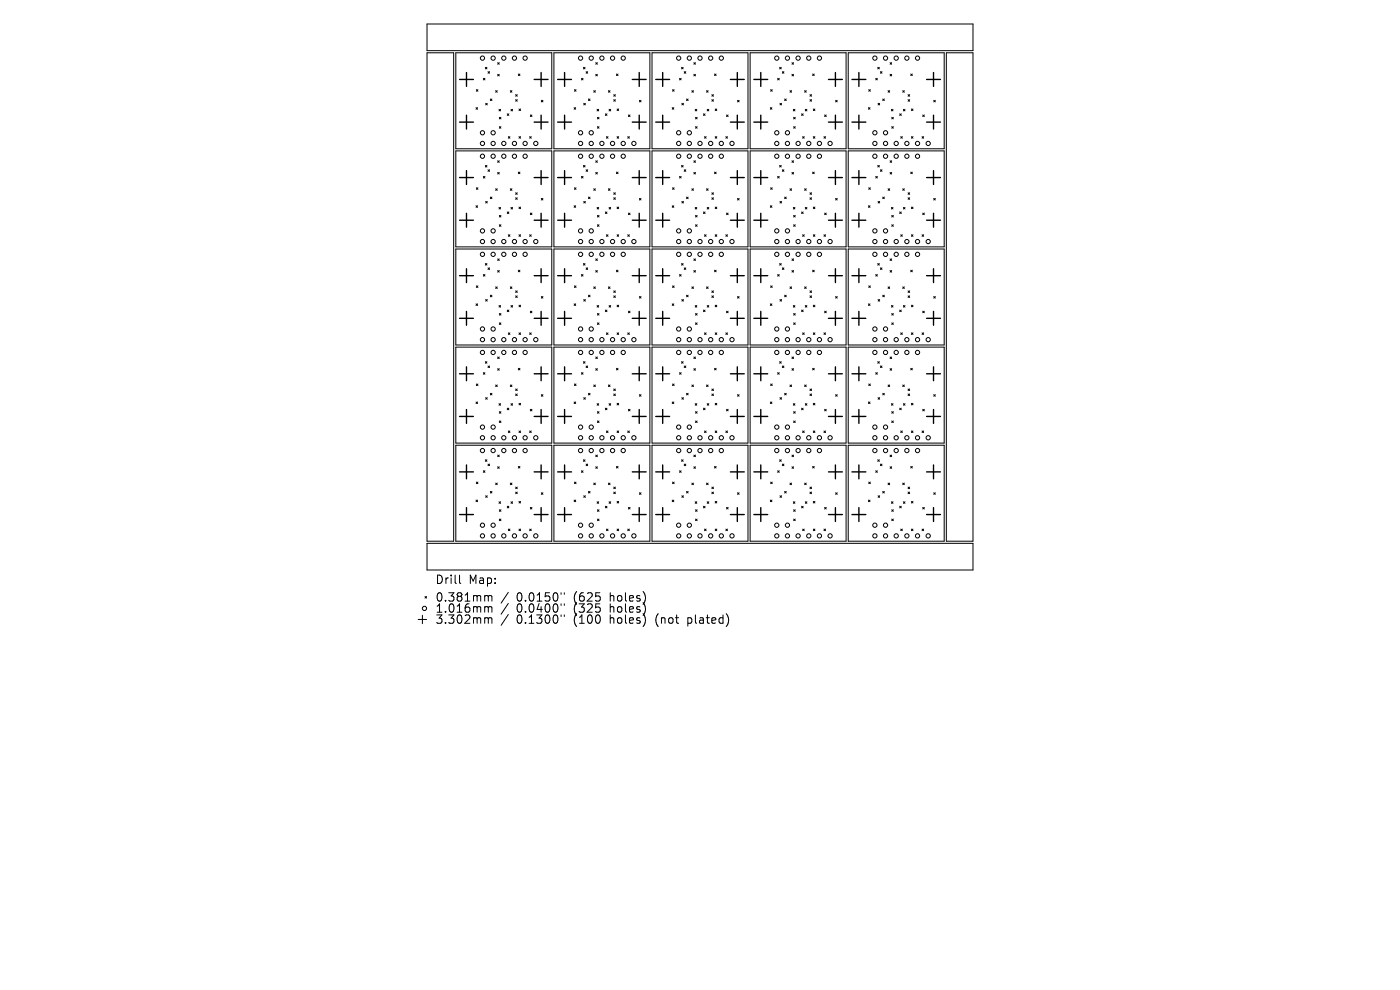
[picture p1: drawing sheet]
<svg xmlns="http://www.w3.org/2000/svg" width="297mm" height="210mm" viewBox="0 0 297 210" stroke-linecap="round" stroke-linejoin="round" font-family="sans-serif">
<defs><g id="words">
<g font-size="2.5">
<text x="92.3" y="124.1">Drill</text>
<text x="99.4" y="124.1">Map:</text>
<text x="92.3" y="127.9">0.381mm</text>
<text x="92.3" y="130.2">1.016mm</text>
<text x="109.6" y="127.9">0.0150&quot;</text>
<text x="109.6" y="130.2">0.0400&quot;</text>
<text x="121.8" y="127.9">(625</text>
<text x="121.8" y="130.2">(325</text>
<text x="129.6" y="127.9">holes)</text>
<text x="129.6" y="130.2">holes)</text>
<text x="92.3" y="132.6">3.302mm</text>
<text x="109.6" y="132.6">0.1300&quot;</text>
<text x="121.8" y="132.6">(100</text>
<text x="129.6" y="132.6">holes)</text>
<text x="139.5" y="132.6">(not</text>
<text x="146.4" y="132.6">plated)</text>
</g>
</g></defs>
<g fill="none" stroke="#000" stroke-width=".21">
<path d="M90.6 5.1h115.8v5.6h-115.8zM90.6 11.2h5.6v103.6h-5.6zM96.7 11.2h20.4v20.4h-20.4zM101.1 19l.3 .4M101.4 19l-.3 .4M102.5 16.6l.4 .4M102.9 16.6l-.4 .4M103 14.3l.3 .3M103.3 14.3l-.3 .3M103.5 15.2l.4 .3M103.9 15.2l-.4 .3M105.2 19.2l.3 .4"/>
<path d="M105.5 19.2l-.3 .4M105.6 13.3l.3 .3M105.6 15.8l.3 .3M105.9 13.3l-.3 .3M105.9 15.8l-.3 .3M108.3 19.2l.3 .4M108.6 19.2l-.3 .4M110 15.7l.3 .3M110.3 15.7l-.3 .3M117.5 11.2h20.4v20.4h-20.4zM121.9 19l.3 .4M122.2 19l-.3 .4"/>
<path d="M123.3 16.6l.4 .4M123.7 16.6l-.4 .4M123.8 14.3l.3 .3M124.1 14.3l-.3 .3M124.3 15.2l.4 .3M124.7 15.2l-.4 .3M126 19.2l.3 .4M126.3 19.2l-.3 .4M126.4 13.3l.3 .3M126.4 15.8l.3 .3M126.7 13.3l-.3 .3M126.7 15.8l-.3 .3"/>
<path d="M129.1 19.2l.3 .4M129.4 19.2l-.3 .4M130.8 15.7l.3 .3M131.1 15.7l-.3 .3M138.3 11.2h20.4v20.4h-20.4zM142.7 19l.3 .4M143 19l-.3 .4M144.2 16.6l.3 .4M144.5 16.6l-.3 .4M144.6 14.3l.3 .3M144.9 14.3l-.3 .3M145.2 15.2l.3 .3"/>
<path d="M145.5 15.2l-.3 .3M146.8 19.2l.3 .4M147.1 19.2l-.3 .4M147.2 13.3l.3 .3M147.2 15.8l.3 .3M147.5 13.3l-.3 .3M147.5 15.8l-.3 .3M149.9 19.2l.3 .4M150.2 19.2l-.3 .4M151.6 15.7l.3 .3M151.9 15.7l-.3 .3M159.1 11.2h20.4v20.4h-20.4z"/>
<path d="M163.5 19l.3 .4M163.8 19l-.3 .4M165 16.6l.3 .4M165.3 16.6l-.3 .4M165.4 14.3l.3 .3M165.7 14.3l-.3 .3M166 15.2l.3 .3M166.3 15.2l-.3 .3M167.6 19.2l.3 .4M167.9 19.2l-.3 .4M168 13.3l.4 .3M168 15.8l.4 .3"/>
<path d="M168.4 13.3l-.4 .3M168.4 15.8l-.4 .3M170.7 19.2l.3 .4M171 19.2l-.3 .4M172.4 15.7l.3 .3M172.7 15.7l-.3 .3M179.9 11.2h20.4v20.4h-20.4zM184.3 19l.3 .4M184.6 19l-.3 .4M185.8 16.6l.3 .4M186.1 16.6l-.3 .4M186.2 14.3l.3 .3"/>
<path d="M186.5 14.3l-.3 .3M186.8 15.2l.3 .3M187.1 15.2l-.3 .3M188.4 19.2l.3 .4M188.7 19.2l-.3 .4M188.8 13.3l.4 .3M188.8 15.8l.4 .3M189.2 13.3l-.4 .3M189.2 15.8l-.4 .3M191.5 19.2l.4 .4M191.9 19.2l-.4 .4M193.2 15.7l.3 .3"/>
<path d="M193.5 15.7l-.3 .3M200.8 11.2h5.6v103.6h-5.6zM96.7 32h20.4v20.4h-20.4zM101 22.8l.3 .4M101.1 39.8l.3 .4M101.3 22.8l-.3 .4M101.4 39.8l-.3 .4M102.5 37.4l.4 .4M102.9 37.4l-.4 .4M103 35.1l.3 .3M103 21.9l.4 .4M103.3 35.1l-.3 .3"/>
<path d="M103.4 21.9l-.4 .4M103.5 36l.4 .4M103.9 36l-.4 .4M104 21l.4 .3M104.4 21l-.4 .3M105.6 34.1l.3 .3M105.6 36.6l.3 .3M105.9 23.2l.3 .3M105.9 34.1l-.3 .3M105.9 36.6l-.3 .3M105.9 24.9l.4 .3M105.9 26.9l.4 .3"/>
<path d="M106.2 23.2l-.3 .3M106.3 24.9l-.4 .3M106.3 26.9l-.4 .3M107.6 24.1l.4 .4M107.8 29l.4 .3M108 24.1l-.4 .4M108.2 29l-.4 .3M108.4 23.2l.3 .3M108.7 23.2l-.3 .3M109.4 20.1l.3 .3M109.4 21.1l.3 .4M109.7 20.1l-.3 .3"/>
<path d="M109.7 21.1l-.3 .4M110 36.5l.3 .3M110.1 29l.3 .3M110.1 23.1l.3 .4M110.3 36.5l-.3 .3M110.4 23.1l-.3 .4M110.4 29l-.3 .3M112.4 29l.3 .3M112.5 24.4l.3 .3M112.7 29l-.3 .3M112.8 24.4l-.3 .3M114.8 21.3l.4 .3"/>
<path d="M115.2 21.3l-.4 .3M117.5 32h20.4v20.4h-20.4zM121.8 22.8l.3 .4M121.9 39.8l.3 .4M122.1 22.8l-.3 .4M122.2 39.8l-.3 .4M123.3 37.4l.4 .4M123.7 37.4l-.4 .4M123.8 35.1l.3 .3M123.8 21.9l.4 .4M124.1 35.1l-.3 .3M124.2 21.9l-.4 .4"/>
<path d="M124.3 36l.4 .4M124.7 36l-.4 .4M124.8 21l.4 .3M125.2 21l-.4 .3M126.4 34.1l.3 .3M126.4 36.6l.3 .3M126.7 23.2l.3 .3M126.7 34.1l-.3 .3M126.7 36.6l-.3 .3M126.7 24.9l.4 .3M126.7 26.9l.4 .3M127 23.2l-.3 .3"/>
<path d="M127.1 24.9l-.4 .3M127.1 26.9l-.4 .3M128.4 24.1l.4 .4M128.7 29l.3 .3M128.8 24.1l-.4 .4M129 29l-.3 .3M129.2 23.2l.4 .3M129.6 23.2l-.4 .3M130.2 20.1l.3 .3M130.2 21.1l.3 .4M130.5 20.1l-.3 .3M130.5 21.1l-.3 .4"/>
<path d="M130.8 36.5l.3 .3M130.9 29l.4 .3M130.9 23.1l.4 .4M131.1 36.5l-.3 .3M131.3 23.1l-.4 .4M131.3 29l-.4 .3M133.2 29l.3 .3M133.3 24.4l.4 .3M133.5 29l-.3 .3M133.7 24.4l-.4 .3M135.6 21.3l.4 .3M136 21.3l-.4 .3"/>
<path d="M138.3 32h20.4v20.4h-20.4zM142.6 22.8l.3 .4M142.7 39.8l.3 .4M142.9 22.8l-.3 .4M143 39.8l-.3 .4M144.2 37.4l.3 .4M144.5 37.4l-.3 .4M144.6 35.1l.3 .3M144.7 21.9l.3 .4M144.9 35.1l-.3 .3M145 21.9l-.3 .4M145.2 36l.3 .4"/>
<path d="M145.5 36l-.3 .4M145.6 21l.4 .3M146 21l-.4 .3M147.2 34.1l.3 .3M147.2 36.6l.3 .3M147.5 23.2l.3 .3M147.5 34.1l-.3 .3M147.5 36.6l-.3 .3M147.6 24.9l.3 .3M147.6 26.9l.3 .3M147.8 23.2l-.3 .3M147.9 24.9l-.3 .3"/>
<path d="M147.9 26.9l-.3 .3M149.2 24.1l.4 .4M149.5 29l.3 .3M149.6 24.1l-.4 .4M149.8 29l-.3 .3M150 23.2l.4 .3M150.4 23.2l-.4 .3M151 20.1l.4 .3M151 21.1l.4 .4M151.4 20.1l-.4 .3M151.4 21.1l-.4 .4M151.6 36.5l.3 .3"/>
<path d="M151.7 29l.4 .3M151.7 23.1l.4 .4M151.9 36.5l-.3 .3M152.1 23.1l-.4 .4M152.1 29l-.4 .3M154 29l.3 .3M154.1 24.4l.4 .3M154.3 29l-.3 .3M154.5 24.4l-.4 .3M156.5 21.3l.3 .3M156.8 21.3l-.3 .3M159.1 32h20.4v20.4h-20.4z"/>
<path d="M163.4 22.8l.4 .4M163.5 39.8l.3 .4M163.8 22.8l-.4 .4M163.8 39.8l-.3 .4M165 37.4l.3 .4M165.3 37.4l-.3 .4M165.4 35.1l.3 .3M165.5 21.9l.3 .4M165.7 35.1l-.3 .3M165.8 21.9l-.3 .4M166 36l.3 .4M166.3 36l-.3 .4"/>
<path d="M166.5 21l.3 .3M166.8 21l-.3 .3M168 34.1l.4 .3M168 36.6l.4 .3M168.3 23.2l.3 .3M168.4 34.1l-.4 .3M168.4 36.6l-.4 .3M168.4 24.9l.3 .3M168.4 26.9l.3 .3M168.6 23.2l-.3 .3M168.7 24.9l-.3 .3M168.7 26.9l-.3 .3"/>
<path d="M170 24.1l.4 .4M170.3 29l.3 .3M170.4 24.1l-.4 .4M170.6 29l-.3 .3M170.8 23.2l.4 .3M171.2 23.2l-.4 .3M171.8 20.1l.4 .3M171.8 21.1l.4 .4M172.2 21.1l-.4 .4M172.2 20.1l-.4 .3M172.4 36.5l.3 .3M172.5 29l.4 .3"/>
<path d="M172.5 23.1l.4 .4M172.7 36.5l-.3 .3M172.9 23.1l-.4 .4M172.9 29l-.4 .3M174.8 29l.3 .3M174.9 24.4l.4 .3M175.1 29l-.3 .3M175.3 24.4l-.4 .3M177.3 21.3l.3 .3M177.6 21.3l-.3 .3M179.9 32h20.4v20.4h-20.4zM184.2 22.8l.4 .4"/>
<path d="M184.3 39.8l.3 .4M184.6 22.8l-.4 .4M184.6 39.8l-.3 .4M185.8 37.4l.3 .4M186.1 37.4l-.3 .4M186.2 35.1l.3 .3M186.3 21.9l.3 .4M186.5 35.1l-.3 .3M186.6 21.9l-.3 .4M186.8 36l.3 .4M187.1 36l-.3 .4M187.3 21l.3 .3"/>
<path d="M187.6 21l-.3 .3M188.8 34.1l.4 .3M188.8 36.6l.4 .3M189.1 23.2l.3 .3M189.2 34.1l-.4 .3M189.2 36.6l-.4 .3M189.2 24.9l.3 .3M189.2 26.9l.3 .3M189.4 23.2l-.3 .3M189.5 24.9l-.3 .3M189.5 26.9l-.3 .3M190.9 24.1l.3 .4"/>
<path d="M191.1 29l.3 .3M191.2 24.1l-.3 .4M191.4 29l-.3 .3M191.7 23.2l.3 .3M192 23.2l-.3 .3M192.6 20.1l.4 .3M192.6 21.1l.4 .4M193 20.1l-.4 .3M193 21.1l-.4 .4M193.2 36.5l.3 .3M193.3 23.1l.4 .4M193.3 29l.4 .3"/>
<path d="M193.5 36.5l-.3 .3M193.7 23.1l-.4 .4M193.7 29l-.4 .3M195.6 29l.4 .3M195.8 24.4l.3 .3M196 29l-.4 .3M196.1 24.4l-.3 .3M198.1 21.3l.3 .3M198.4 21.3l-.3 .3M96.7 52.8h20.4v20.4h-20.4zM101 43.6l.3 .4M101.3 43.6l-.3 .4"/>
<path d="M102.5 58.2l.4 .4M102.9 58.2l-.4 .4M103 55.9l.3 .3M103 42.7l.4 .4M103.3 55.9l-.3 .3M103.4 42.7l-.4 .4M103.5 56.8l.4 .4M103.9 56.8l-.4 .4M104 41.8l.4 .3M104.4 41.8l-.4 .3M105.2 40l.3 .4M105.5 40l-.3 .4"/>
<path d="M105.6 54.9l.3 .4M105.6 57.4l.3 .3M105.9 44l.3 .3M105.9 54.9l-.3 .4M105.9 57.4l-.3 .3M105.9 45.7l.4 .3M105.9 47.7l.4 .3M106.2 44l-.3 .3M106.3 45.7l-.4 .3M106.3 47.7l-.4 .3M107.6 45l.4 .3M107.8 49.8l.4 .3"/>
<path d="M108 45l-.4 .3M108.2 49.8l-.4 .3M108.3 40l.3 .4M108.4 44l.3 .3M108.6 40l-.3 .4M108.7 44l-.3 .3M109.4 40.9l.3 .3M109.4 41.9l.3 .4M109.7 40.9l-.3 .3M109.7 41.9l-.3 .4M110 57.3l.3 .4M110.1 49.8l.3 .3"/>
<path d="M110.1 43.9l.3 .4M110.3 57.3l-.3 .4M110.4 43.9l-.3 .4M110.4 49.8l-.3 .3M112.4 49.8l.3 .3M112.5 45.2l.3 .3M112.7 49.8l-.3 .3M112.8 45.2l-.3 .3M114.8 42.1l.4 .3M115.2 42.1l-.4 .3M117.5 52.8h20.4v20.4h-20.4zM121.8 43.6l.3 .4"/>
<path d="M122.1 43.6l-.3 .4M123.3 58.2l.4 .4M123.7 58.2l-.4 .4M123.8 55.9l.3 .3M123.8 42.7l.4 .4M124.1 55.9l-.3 .3M124.2 42.7l-.4 .4M124.3 56.8l.4 .4M124.7 56.8l-.4 .4M124.8 41.8l.4 .3M125.2 41.8l-.4 .3M126 40l.3 .4"/>
<path d="M126.3 40l-.3 .4M126.4 54.9l.3 .4M126.4 57.4l.3 .3M126.7 44l.3 .3M126.7 54.9l-.3 .4M126.7 57.4l-.3 .3M126.7 45.7l.4 .3M126.7 47.7l.4 .3M127 44l-.3 .3M127.1 45.7l-.4 .3M127.1 47.7l-.4 .3M128.4 45l.4 .3"/>
<path d="M128.7 49.8l.3 .3M128.8 45l-.4 .3M129 49.8l-.3 .3M129.1 40l.3 .4M129.2 44l.4 .3M129.4 40l-.3 .4M129.6 44l-.4 .3M130.2 40.9l.3 .3M130.2 41.9l.3 .4M130.5 40.9l-.3 .3M130.5 41.9l-.3 .4M130.8 57.3l.3 .4"/>
<path d="M130.9 49.8l.4 .3M130.9 43.9l.4 .4M131.1 57.3l-.3 .4M131.3 43.9l-.4 .4M131.3 49.8l-.4 .3M133.2 49.8l.3 .3M133.3 45.2l.4 .3M133.5 49.8l-.3 .3M133.7 45.2l-.4 .3M135.6 42.1l.4 .3M136 42.1l-.4 .3M138.3 52.8h20.4v20.4h-20.4z"/>
<path d="M142.6 43.6l.3 .4M142.9 43.6l-.3 .4M144.2 58.2l.3 .4M144.5 58.2l-.3 .4M144.6 55.9l.3 .3M144.7 42.7l.3 .4M144.9 55.9l-.3 .3M145 42.7l-.3 .4M145.2 56.8l.3 .4M145.5 56.8l-.3 .4M145.6 41.8l.4 .3M146 41.8l-.4 .3"/>
<path d="M146.8 40l.3 .4M147.1 40l-.3 .4M147.2 54.9l.3 .4M147.2 57.4l.3 .3M147.5 44l.3 .3M147.5 54.9l-.3 .4M147.5 57.4l-.3 .3M147.6 45.7l.3 .3M147.6 47.7l.3 .3M147.8 44l-.3 .3M147.9 45.7l-.3 .3M147.9 47.7l-.3 .3"/>
<path d="M149.2 45l.4 .3M149.5 49.8l.3 .3M149.6 45l-.4 .3M149.8 49.8l-.3 .3M149.9 40l.3 .4M150 44l.4 .3M150.2 40l-.3 .4M150.4 44l-.4 .3M151 40.9l.4 .3M151 41.9l.4 .4M151.4 40.9l-.4 .3M151.4 41.9l-.4 .4"/>
<path d="M151.6 57.3l.3 .4M151.7 49.8l.4 .3M151.7 43.9l.4 .4M151.9 57.3l-.3 .4M152.1 43.9l-.4 .4M152.1 49.8l-.4 .3M154 49.8l.3 .3M154.1 45.2l.4 .3M154.3 49.8l-.3 .3M154.5 45.2l-.4 .3M156.5 42.1l.3 .3M156.8 42.1l-.3 .3"/>
<path d="M159.1 52.8h20.4v20.4h-20.4zM163.4 43.6l.4 .4M163.8 43.6l-.4 .4M165 58.2l.3 .4M165.3 58.2l-.3 .4M165.4 55.9l.3 .3M165.5 42.7l.3 .4M165.7 55.9l-.3 .3M165.8 42.7l-.3 .4M166 56.8l.3 .4M166.3 56.8l-.3 .4M166.5 41.8l.3 .3"/>
<path d="M166.8 41.8l-.3 .3M167.6 40l.3 .4M167.9 40l-.3 .4M168 54.9l.4 .4M168 57.4l.4 .3M168.3 44l.3 .3M168.4 54.9l-.4 .4M168.4 57.4l-.4 .3M168.4 45.7l.3 .3M168.4 47.7l.3 .3M168.6 44l-.3 .3M168.7 45.7l-.3 .3"/>
<path d="M168.7 47.7l-.3 .3M170 45l.4 .3M170.3 49.8l.3 .3M170.4 45l-.4 .3M170.6 49.8l-.3 .3M170.7 40l.3 .4M170.8 44l.4 .3M171 40l-.3 .4M171.2 44l-.4 .3M171.8 41.9l.4 .4M171.8 40.9l.4 .3M172.2 40.9l-.4 .3"/>
<path d="M172.2 41.9l-.4 .4M172.4 57.3l.3 .4M172.5 49.8l.4 .3M172.5 43.9l.4 .4M172.7 57.3l-.3 .4M172.9 43.9l-.4 .4M172.9 49.8l-.4 .3M174.8 49.8l.3 .3M174.9 45.2l.4 .3M175.1 49.8l-.3 .3M175.3 45.2l-.4 .3M177.3 42.1l.3 .3"/>
<path d="M177.6 42.1l-.3 .3M179.9 52.8h20.4v20.4h-20.4zM184.2 43.6l.4 .4M184.6 43.6l-.4 .4M185.8 58.2l.3 .4M186.1 58.2l-.3 .4M186.2 55.9l.3 .3M186.3 42.7l.3 .4M186.5 55.9l-.3 .3M186.6 42.7l-.3 .4M186.8 56.8l.3 .4M187.1 56.8l-.3 .4"/>
<path d="M187.3 41.8l.3 .3M187.6 41.8l-.3 .3M188.4 40l.3 .4M188.7 40l-.3 .4M188.8 54.9l.4 .4M188.8 57.4l.4 .3M189.1 44l.3 .3M189.2 54.9l-.4 .4M189.2 57.4l-.4 .3M189.2 45.7l.3 .3M189.2 47.7l.3 .3M189.4 44l-.3 .3"/>
<path d="M189.5 45.7l-.3 .3M189.5 47.7l-.3 .3M190.9 45l.3 .3M191.1 49.8l.3 .3M191.2 45l-.3 .3M191.4 49.8l-.3 .3M191.5 40l.4 .4M191.7 44l.3 .3M191.9 40l-.4 .4M192 44l-.3 .3M192.6 40.9l.4 .3M192.6 41.9l.4 .4"/>
<path d="M193 40.9l-.4 .3M193 41.9l-.4 .4M193.2 57.3l.3 .4M193.3 49.8l.4 .3M193.3 43.9l.4 .4M193.5 57.3l-.3 .4M193.7 43.9l-.4 .4M193.7 49.8l-.4 .3M195.6 49.8l.4 .3M195.8 45.2l.3 .3M196 49.8l-.4 .3M196.1 45.2l-.3 .3"/>
<path d="M198.1 42.1l.3 .3M198.4 42.1l-.3 .3M96.7 73.6h20.4v20.4h-20.4zM101 64.5l.3 .3M101.1 60.6l.3 .4M101.3 64.5l-.3 .3M101.4 60.6l-.3 .4M102.5 79l.4 .4M102.9 79l-.4 .4M103 76.7l.3 .4M103 63.5l.4 .4M103.3 76.7l-.3 .4"/>
<path d="M103.4 63.5l-.4 .4M103.5 77.6l.4 .4M103.9 77.6l-.4 .4M104 62.6l.4 .4M104.4 62.6l-.4 .4M105.2 60.9l.3 .3M105.5 60.9l-.3 .3M105.6 75.7l.3 .4M105.6 78.2l.3 .3M105.9 64.8l.3 .4M105.9 75.7l-.3 .4M105.9 78.2l-.3 .3"/>
<path d="M105.9 66.5l.4 .3M105.9 68.5l.4 .3M106.2 64.8l-.3 .4M106.3 66.5l-.4 .3M106.3 68.5l-.4 .3M107.6 65.8l.4 .3M107.8 70.6l.4 .3M108 65.8l-.4 .3M108.2 70.6l-.4 .3M108.3 60.9l.3 .3M108.4 64.8l.3 .4M108.6 60.9l-.3 .3"/>
<path d="M108.7 64.8l-.3 .4M109.4 61.7l.3 .3M109.4 62.8l.3 .3M109.7 61.7l-.3 .3M109.7 62.8l-.3 .3M110 78.1l.3 .4M110.1 70.6l.3 .3M110.1 64.7l.3 .4M110.3 78.1l-.3 .4M110.4 64.7l-.3 .4M110.4 70.6l-.3 .3M112.4 70.6l.3 .3"/>
<path d="M112.5 66l.3 .4M112.7 70.6l-.3 .3M112.8 66l-.3 .4M114.8 62.9l.4 .3M115.2 62.9l-.4 .3M117.5 73.6h20.4v20.4h-20.4zM121.8 64.5l.3 .3M121.9 60.6l.3 .4M122.1 64.5l-.3 .3M122.2 60.6l-.3 .4M123.3 79l.4 .4M123.7 79l-.4 .4"/>
<path d="M123.8 76.7l.3 .4M123.8 63.5l.4 .4M124.1 76.7l-.3 .4M124.2 63.5l-.4 .4M124.3 77.6l.4 .4M124.7 77.6l-.4 .4M124.8 62.6l.4 .4M125.2 62.6l-.4 .4M126 60.9l.3 .3M126.3 60.9l-.3 .3M126.4 75.7l.3 .4M126.4 78.2l.3 .3"/>
<path d="M126.7 64.8l.3 .4M126.7 75.7l-.3 .4M126.7 78.2l-.3 .3M126.7 66.5l.4 .3M126.7 68.5l.4 .3M127 64.8l-.3 .4M127.1 66.5l-.4 .3M127.1 68.5l-.4 .3M128.4 65.8l.4 .3M128.7 70.6l.3 .3M128.8 65.8l-.4 .3M129 70.6l-.3 .3"/>
<path d="M129.1 60.9l.3 .3M129.2 64.8l.4 .4M129.4 60.9l-.3 .3M129.6 64.8l-.4 .4M130.2 62.8l.3 .3M130.2 61.7l.3 .3M130.5 61.7l-.3 .3M130.5 62.8l-.3 .3M130.8 78.1l.3 .4M130.9 70.6l.4 .3M130.9 64.7l.4 .4M131.1 78.1l-.3 .4"/>
<path d="M131.3 64.7l-.4 .4M131.3 70.6l-.4 .3M133.2 70.6l.3 .3M133.3 66l.4 .4M133.5 70.6l-.3 .3M133.7 66l-.4 .4M135.6 62.9l.4 .3M136 62.9l-.4 .3M138.3 73.6h20.4v20.4h-20.4zM142.6 64.5l.3 .3M142.7 60.6l.3 .4M142.9 64.5l-.3 .3"/>
<path d="M143 60.6l-.3 .4M144.2 79l.3 .4M144.5 79l-.3 .4M144.6 76.7l.3 .4M144.7 63.5l.3 .4M144.9 76.7l-.3 .4M145 63.5l-.3 .4M145.2 77.6l.3 .4M145.5 77.6l-.3 .4M145.6 62.6l.4 .4M146 62.6l-.4 .4M146.8 60.9l.3 .3"/>
<path d="M147.1 60.9l-.3 .3M147.2 75.7l.3 .4M147.2 78.2l.3 .3M147.5 64.8l.3 .4M147.5 75.7l-.3 .4M147.5 78.2l-.3 .3M147.6 66.5l.3 .3M147.6 68.5l.3 .3M147.8 64.8l-.3 .4M147.9 66.5l-.3 .3M147.9 68.5l-.3 .3M149.2 65.8l.4 .3"/>
<path d="M149.5 70.6l.3 .3M149.6 65.8l-.4 .3M149.8 70.6l-.3 .3M149.9 60.9l.3 .3M150 64.8l.4 .4M150.2 60.9l-.3 .3M150.4 64.8l-.4 .4M151 62.8l.4 .3M151 61.7l.4 .3M151.4 61.7l-.4 .3M151.4 62.8l-.4 .3M151.6 78.1l.3 .4"/>
<path d="M151.7 70.6l.4 .3M151.7 64.7l.4 .4M151.9 78.1l-.3 .4M152.1 64.7l-.4 .4M152.1 70.6l-.4 .3M154 70.6l.3 .3M154.1 66l.4 .4M154.3 70.6l-.3 .3M154.5 66l-.4 .4M156.5 62.9l.3 .3M156.8 62.9l-.3 .3M159.1 73.6h20.4v20.4h-20.4z"/>
<path d="M163.4 64.5l.4 .3M163.5 60.6l.3 .4M163.8 64.5l-.4 .3M163.8 60.6l-.3 .4M165 79l.3 .4M165.3 79l-.3 .4M165.4 76.7l.3 .4M165.5 63.5l.3 .4M165.7 76.7l-.3 .4M165.8 63.5l-.3 .4M166 77.6l.3 .4M166.3 77.6l-.3 .4"/>
<path d="M166.5 62.6l.3 .4M166.8 62.6l-.3 .4M167.6 60.9l.3 .3M167.9 60.9l-.3 .3M168 75.7l.4 .4M168 78.2l.4 .3M168.3 64.8l.3 .4M168.4 75.7l-.4 .4M168.4 78.2l-.4 .3M168.4 66.5l.3 .3M168.4 68.5l.3 .3M168.6 64.8l-.3 .4"/>
<path d="M168.7 66.5l-.3 .3M168.7 68.5l-.3 .3M170 65.8l.4 .3M170.3 70.6l.3 .3M170.4 65.8l-.4 .3M170.6 70.6l-.3 .3M170.7 60.9l.3 .3M170.8 64.8l.4 .4M171 60.9l-.3 .3M171.2 64.8l-.4 .4M171.8 61.7l.4 .3M171.8 62.8l.4 .3"/>
<path d="M172.2 61.7l-.4 .3M172.2 62.8l-.4 .3M172.4 78.1l.3 .4M172.5 70.6l.4 .3M172.5 64.7l.4 .4M172.7 78.1l-.3 .4M172.9 64.7l-.4 .4M172.9 70.6l-.4 .3M174.8 70.6l.3 .3M174.9 66l.4 .4M175.1 70.6l-.3 .3M175.3 66l-.4 .4"/>
<path d="M177.3 62.9l.3 .3M177.6 62.9l-.3 .3M179.9 73.6h20.4v20.4h-20.4zM184.2 64.5l.4 .3M184.3 60.6l.3 .4M184.6 64.5l-.4 .3M184.6 60.6l-.3 .4M185.8 79l.3 .4M186.1 79l-.3 .4M186.2 76.7l.3 .4M186.3 63.5l.3 .4M186.5 76.7l-.3 .4"/>
<path d="M186.6 63.5l-.3 .4M186.8 77.6l.3 .4M187.1 77.6l-.3 .4M187.3 62.6l.3 .4M187.6 62.6l-.3 .4M188.4 60.9l.3 .3M188.7 60.9l-.3 .3M188.8 75.7l.4 .4M188.8 78.2l.4 .3M189.1 64.8l.3 .4M189.2 75.7l-.4 .4M189.2 78.2l-.4 .3"/>
<path d="M189.2 66.5l.3 .3M189.2 68.5l.3 .3M189.4 64.8l-.3 .4M189.5 66.5l-.3 .3M189.5 68.5l-.3 .3M190.9 65.8l.3 .3M191.1 70.6l.3 .3M191.2 65.8l-.3 .3M191.4 70.6l-.3 .3M191.5 60.9l.4 .3M191.7 64.8l.3 .4M191.9 60.9l-.4 .3"/>
<path d="M192 64.8l-.3 .4M192.6 61.7l.4 .3M192.6 62.8l.4 .3M193 61.7l-.4 .3M193 62.8l-.4 .3M193.2 78.1l.3 .4M193.3 70.6l.4 .3M193.3 64.7l.4 .4M193.5 78.1l-.3 .4M193.7 64.7l-.4 .4M193.7 70.6l-.4 .3M195.6 70.6l.4 .3"/>
<path d="M195.8 66l.3 .4M196 70.6l-.4 .3M196.1 66l-.3 .4M198.1 62.9l.3 .3M198.4 62.9l-.3 .3M96.7 94.4h20.4v20.4h-20.4zM101 85.3l.3 .3M101.1 81.5l.3 .3M101.3 85.3l-.3 .3M101.4 81.5l-.3 .3M102.5 99.9l.4 .3M102.9 99.9l-.4 .3"/>
<path d="M103 97.5l.3 .4M103 84.4l.4 .3M103.3 97.5l-.3 .4M103.4 84.4l-.4 .3M103.5 98.4l.4 .4M103.9 98.4l-.4 .4M104 83.4l.4 .4M104.4 83.4l-.4 .4M105.2 81.7l.3 .3M105.5 81.7l-.3 .3M105.6 96.5l.3 .4M105.6 99l.3 .4"/>
<path d="M105.9 85.6l.3 .4M105.9 96.5l-.3 .4M105.9 99l-.3 .4M105.9 87.3l.4 .4M105.9 89.3l.4 .3M106.2 85.6l-.3 .4M106.3 87.3l-.4 .4M106.3 89.3l-.4 .3M107.6 86.6l.4 .3M107.8 91.4l.4 .4M108 86.6l-.4 .3M108.2 91.4l-.4 .4"/>
<path d="M108.3 81.7l.3 .3M108.4 85.6l.3 .4M108.6 81.7l-.3 .3M108.7 85.6l-.3 .4M109.4 82.5l.3 .4M109.4 83.6l.3 .3M109.7 82.5l-.3 .4M109.7 83.6l-.3 .3M110 98.9l.3 .4M110.1 85.6l.3 .3M110.1 91.4l.3 .4M110.3 98.9l-.3 .4"/>
<path d="M110.4 85.6l-.3 .3M110.4 91.4l-.3 .4M112.4 91.4l.3 .4M112.5 86.8l.3 .4M112.7 91.4l-.3 .4M112.8 86.8l-.3 .4M114.8 83.7l.4 .4M115.2 83.7l-.4 .4M117.5 94.4h20.4v20.4h-20.4zM121.8 85.3l.3 .3M121.9 81.5l.3 .3M122.1 85.3l-.3 .3"/>
<path d="M122.2 81.5l-.3 .3M123.3 99.9l.4 .3M123.7 99.9l-.4 .3M123.8 97.5l.3 .4M123.8 84.4l.4 .3M124.1 97.5l-.3 .4M124.2 84.4l-.4 .3M124.3 98.4l.4 .4M124.7 98.4l-.4 .4M124.8 83.4l.4 .4M125.2 83.4l-.4 .4M126 81.7l.3 .3"/>
<path d="M126.3 81.7l-.3 .3M126.4 96.5l.3 .4M126.4 99l.3 .4M126.7 85.6l.3 .4M126.7 96.5l-.3 .4M126.7 99l-.3 .4M126.7 87.3l.4 .4M126.7 89.3l.4 .3M127 85.6l-.3 .4M127.1 87.3l-.4 .4M127.1 89.3l-.4 .3M128.4 86.6l.4 .3"/>
<path d="M128.7 91.4l.3 .4M128.8 86.6l-.4 .3M129 91.4l-.3 .4M129.1 81.7l.3 .3M129.2 85.6l.4 .4M129.4 81.7l-.3 .3M129.6 85.6l-.4 .4M130.2 82.5l.3 .4M130.2 83.6l.3 .3M130.5 82.5l-.3 .4M130.5 83.6l-.3 .3M130.8 98.9l.3 .4"/>
<path d="M130.9 91.4l.4 .4M130.9 85.6l.4 .3M131.1 98.9l-.3 .4M131.3 85.6l-.4 .3M131.3 91.4l-.4 .4M133.2 91.4l.3 .4M133.3 86.8l.4 .4M133.5 91.4l-.3 .4M133.7 86.8l-.4 .4M135.6 83.7l.4 .4M136 83.7l-.4 .4M138.3 94.4h20.4v20.4h-20.4z"/>
<path d="M142.6 85.3l.3 .3M142.7 81.5l.3 .3M142.9 85.3l-.3 .3M143 81.5l-.3 .3M144.2 99.9l.3 .3M144.5 99.9l-.3 .3M144.6 97.5l.3 .4M144.7 84.4l.3 .3M144.9 97.5l-.3 .4M145 84.4l-.3 .3M145.2 98.4l.3 .4M145.5 98.4l-.3 .4"/>
<path d="M145.6 83.4l.4 .4M146 83.4l-.4 .4M146.8 81.7l.3 .3M147.1 81.7l-.3 .3M147.2 96.5l.3 .4M147.2 99l.3 .4M147.5 85.6l.3 .4M147.5 96.5l-.3 .4M147.5 99l-.3 .4M147.6 87.3l.3 .4M147.6 89.3l.3 .3M147.8 85.6l-.3 .4"/>
<path d="M147.9 87.3l-.3 .4M147.9 89.3l-.3 .3M149.2 86.6l.4 .3M149.5 91.4l.3 .4M149.6 86.6l-.4 .3M149.8 91.4l-.3 .4M149.9 81.7l.3 .3M150 85.6l.4 .4M150.2 81.7l-.3 .3M150.4 85.6l-.4 .4M151 82.5l.4 .4M151 83.6l.4 .3"/>
<path d="M151.4 82.5l-.4 .4M151.4 83.6l-.4 .3M151.6 98.9l.3 .4M151.7 91.4l.4 .4M151.7 85.6l.4 .3M151.9 98.9l-.3 .4M152.1 85.6l-.4 .3M152.1 91.4l-.4 .4M154 91.4l.3 .4M154.1 86.8l.4 .4M154.3 91.4l-.3 .4M154.5 86.8l-.4 .4"/>
<path d="M156.5 83.7l.3 .4M156.8 83.7l-.3 .4M159.1 94.4h20.4v20.4h-20.4zM163.4 85.3l.4 .3M163.5 81.5l.3 .3M163.8 85.3l-.4 .3M163.8 81.5l-.3 .3M165 99.9l.3 .3M165.3 99.9l-.3 .3M165.4 97.5l.3 .4M165.5 84.4l.3 .3M165.7 97.5l-.3 .4"/>
<path d="M165.8 84.4l-.3 .3M166 98.4l.3 .4M166.3 98.4l-.3 .4M166.5 83.4l.3 .4M166.8 83.4l-.3 .4M167.6 81.7l.3 .3M167.9 81.7l-.3 .3M168 96.5l.4 .4M168 99l.4 .4M168.3 85.6l.3 .4M168.4 96.5l-.4 .4M168.4 99l-.4 .4"/>
<path d="M168.4 89.3l.3 .3M168.4 87.3l.3 .4M168.6 85.6l-.3 .4M168.7 87.3l-.3 .4M168.7 89.3l-.3 .3M170 86.6l.4 .3M170.3 91.4l.3 .4M170.4 86.6l-.4 .3M170.6 91.4l-.3 .4M170.7 81.7l.3 .3M170.8 85.6l.4 .4M171 81.7l-.3 .3"/>
<path d="M171.2 85.6l-.4 .4M171.8 83.6l.4 .3M171.8 82.5l.4 .4M172.2 82.5l-.4 .4M172.2 83.6l-.4 .3M172.4 98.9l.3 .4M172.5 91.4l.4 .4M172.5 85.6l.4 .3M172.7 98.9l-.3 .4M172.9 85.6l-.4 .3M172.9 91.4l-.4 .4M174.8 91.4l.3 .4"/>
<path d="M174.9 86.8l.4 .4M175.1 91.4l-.3 .4M175.3 86.8l-.4 .4M177.3 83.7l.3 .4M177.6 83.7l-.3 .4M179.9 94.4h20.4v20.4h-20.4zM184.2 85.3l.4 .3M184.3 81.5l.3 .3M184.6 85.3l-.4 .3M184.6 81.5l-.3 .3M185.8 99.9l.3 .3M186.1 99.9l-.3 .3"/>
<path d="M186.2 97.5l.3 .4M186.3 84.4l.3 .3M186.5 97.5l-.3 .4M186.6 84.4l-.3 .3M186.8 98.4l.3 .4M187.1 98.4l-.3 .4M187.3 83.4l.3 .4M187.6 83.4l-.3 .4M188.4 81.7l.3 .3M188.7 81.7l-.3 .3M188.8 96.5l.4 .4M188.8 99l.4 .4"/>
<path d="M189.1 85.6l.3 .4M189.2 96.5l-.4 .4M189.2 99l-.4 .4M189.2 89.3l.3 .3M189.2 87.3l.3 .4M189.4 85.6l-.3 .4M189.5 87.3l-.3 .4M189.5 89.3l-.3 .3M190.9 86.6l.3 .3M191.1 91.4l.3 .4M191.2 86.6l-.3 .3M191.4 91.4l-.3 .4"/>
<path d="M191.5 81.7l.4 .3M191.7 85.6l.3 .4M191.9 81.7l-.4 .3M192 85.6l-.3 .4M192.6 83.6l.4 .3M192.6 82.5l.4 .4M193 82.5l-.4 .4M193 83.6l-.4 .3M193.2 98.9l.3 .4M193.3 91.4l.4 .4M193.3 85.6l.4 .3M193.5 98.9l-.3 .4"/>
<path d="M193.7 85.6l-.4 .3M193.7 91.4l-.4 .4M195.6 91.4l.4 .4M195.8 86.8l.3 .4M196 91.4l-.4 .4M196.1 86.8l-.3 .4M198.1 83.7l.3 .4M198.4 83.7l-.3 .4M90.6 115.3h115.8v5.6h-115.8zM101 106.1l.3 .3M101.1 102.3l.3 .3M101.3 106.1l-.3 .3"/>
<path d="M101.4 102.3l-.3 .3M103 105.2l.4 .3M103.4 105.2l-.4 .3M104 104.2l.4 .4M104.4 104.2l-.4 .4M105.2 102.5l.3 .3M105.5 102.5l-.3 .3M105.9 106.4l.3 .4M105.9 108.1l.4 .4M105.9 110.1l.4 .4M106.2 106.4l-.3 .4M106.3 108.1l-.4 .4"/>
<path d="M106.3 110.1l-.4 .4M107.6 107.4l.4 .3M107.8 112.2l.4 .4M108 107.4l-.4 .3M108.2 112.2l-.4 .4M108.3 102.5l.3 .3M108.4 106.4l.3 .4M108.6 102.5l-.3 .3M108.7 106.4l-.3 .4M109.4 103.3l.3 .4M109.4 104.4l.3 .3M109.7 103.3l-.3 .4"/>
<path d="M109.7 104.4l-.3 .3M110.1 112.2l.3 .4M110.1 106.4l.3 .3M110.4 106.4l-.3 .3M110.4 112.2l-.3 .4M112.4 112.2l.3 .4M112.5 107.6l.3 .4M112.7 112.2l-.3 .4M112.8 107.6l-.3 .4M114.8 104.5l.4 .4M115.2 104.5l-.4 .4M121.8 106.1l.3 .3"/>
<path d="M121.9 102.3l.3 .3M122.1 106.1l-.3 .3M122.2 102.3l-.3 .3M123.8 105.2l.4 .3M124.2 105.2l-.4 .3M124.8 104.2l.4 .4M125.2 104.2l-.4 .4M126 102.5l.3 .3M126.3 102.5l-.3 .3M126.7 106.4l.3 .4M126.7 108.1l.4 .4M126.7 110.1l.4 .4"/>
<path d="M127 106.4l-.3 .4M127.1 108.1l-.4 .4M127.1 110.1l-.4 .4M128.4 107.4l.4 .3M128.7 112.2l.3 .4M128.8 107.4l-.4 .3M129 112.2l-.3 .4M129.1 102.5l.3 .3M129.2 106.4l.4 .4M129.4 102.5l-.3 .3M129.6 106.4l-.4 .4M130.2 103.3l.3 .4"/>
<path d="M130.2 104.4l.3 .3M130.5 103.3l-.3 .4M130.5 104.4l-.3 .3M130.9 112.2l.4 .4M130.9 106.4l.4 .3M131.3 106.4l-.4 .3M131.3 112.2l-.4 .4M133.2 112.2l.3 .4M133.3 107.6l.4 .4M133.5 112.2l-.3 .4M133.7 107.6l-.4 .4M135.6 104.5l.4 .4"/>
<path d="M136 104.5l-.4 .4M142.6 106.1l.3 .3M142.7 102.3l.3 .3M142.9 106.1l-.3 .3M143 102.3l-.3 .3M144.7 105.2l.3 .3M145 105.2l-.3 .3M145.6 104.2l.4 .4M146 104.2l-.4 .4M146.8 102.5l.3 .3M147.1 102.5l-.3 .3M147.5 106.4l.3 .4"/>
<path d="M147.6 108.1l.3 .4M147.6 110.1l.3 .4M147.8 106.4l-.3 .4M147.9 108.1l-.3 .4M147.9 110.1l-.3 .4M149.2 107.4l.4 .3M149.5 112.2l.3 .4M149.6 107.4l-.4 .3M149.8 112.2l-.3 .4M149.9 102.5l.3 .3M150 106.4l.4 .4M150.2 102.5l-.3 .3"/>
<path d="M150.4 106.4l-.4 .4M151 104.4l.4 .3M151 103.3l.4 .4M151.4 103.3l-.4 .4M151.4 104.4l-.4 .3M151.7 112.2l.4 .4M151.7 106.4l.4 .3M152.1 106.4l-.4 .3M152.1 112.2l-.4 .4M154 112.2l.3 .4M154.1 107.6l.4 .4M154.3 112.2l-.3 .4"/>
<path d="M154.5 107.6l-.4 .4M156.5 104.5l.3 .4M156.8 104.5l-.3 .4M163.4 106.1l.4 .3M163.5 102.3l.3 .3M163.8 106.1l-.4 .3M163.8 102.3l-.3 .3M165.5 105.2l.3 .3M165.8 105.2l-.3 .3M166.5 104.2l.3 .4M166.8 104.2l-.3 .4M167.6 102.5l.3 .3"/>
<path d="M167.9 102.5l-.3 .3M168.3 106.4l.3 .4M168.4 110.1l.3 .4M168.4 108.1l.3 .4M168.6 106.4l-.3 .4M168.7 108.1l-.3 .4M168.7 110.1l-.3 .4M170 107.4l.4 .3M170.3 112.2l.3 .4M170.4 107.4l-.4 .3M170.6 112.2l-.3 .4M170.7 102.5l.3 .3"/>
<path d="M170.8 106.4l.4 .4M171 102.5l-.3 .3M171.2 106.4l-.4 .4M171.8 104.4l.4 .3M171.8 103.3l.4 .4M172.2 103.3l-.4 .4M172.2 104.4l-.4 .3M172.5 112.2l.4 .4M172.5 106.4l.4 .3M172.9 106.4l-.4 .3M172.9 112.2l-.4 .4M174.8 112.2l.3 .4"/>
<path d="M174.9 107.6l.4 .4M175.1 112.2l-.3 .4M175.3 107.6l-.4 .4M177.3 104.5l.3 .4M177.6 104.5l-.3 .4M184.2 106.1l.4 .3M184.3 102.3l.3 .3M184.6 106.1l-.4 .3M184.6 102.3l-.3 .3M186.3 105.2l.3 .3M186.6 105.2l-.3 .3M187.3 104.2l.3 .4"/>
<path d="M187.6 104.2l-.3 .4M188.4 102.5l.3 .3M188.7 102.5l-.3 .3M189.1 106.4l.3 .4M189.2 110.1l.3 .4M189.2 108.1l.3 .4M189.4 106.4l-.3 .4M189.5 108.1l-.3 .4M189.5 110.1l-.3 .4M190.9 107.4l.3 .3M191.1 112.2l.3 .4M191.2 107.4l-.3 .3"/>
<path d="M191.4 112.2l-.3 .4M191.5 102.5l.4 .3M191.7 106.4l.3 .4M191.9 102.5l-.4 .3M192 106.4l-.3 .4M192.6 103.3l.4 .4M192.6 104.4l.4 .3M193 103.3l-.4 .4M193 104.4l-.4 .3M193.3 112.2l.4 .4M193.3 106.4l.4 .3M193.7 106.4l-.4 .3"/>
<path d="M193.7 112.2l-.4 .4M195.6 112.2l.4 .4M195.8 107.6l.3 .4M196 112.2l-.4 .4M196.1 107.6l-.3 .4M198.1 104.5l.3 .4M198.4 104.5l-.3 .4M88.7 131.4h1.8M89.6 130.5v1.8M90.2 126.5l.3 .4M90.5 126.5l-.3 .4M97.5 122v1.5l.2 .3"/>
<path d="M103.1 126.3h.2l.3 .3M103.1 128.7h.2l.3 .2M103.1 131h.2l.3 .3M103.6 126.6l.2-.3 .5 .1 .1 1.1M103.6 126.6v.9M103.6 128.9v1M103.6 131.3v.9M103.6 128.9l.2-.2 .5 .1 .1 1.1M103.6 131.3l.2-.3 .5 .1 .1 1.1M107.8 125.7l-1.5 2.2M107.8 128l-1.5 2.3M107.8 130.4l-1.5 2.2"/>
<path d="M119 125.7v.4M119 128.1v.3M119 130.4v.4M119.7 125.7v.4M119.7 128.1v.3M119.7 130.4v.4"/>
<circle cx="102.4" cy="12.3" r=".45"/>
<circle cx="104.6" cy="12.3" r=".45"/>
<circle cx="106.9" cy="12.3" r=".45"/>
<circle cx="109.1" cy="12.3" r=".45"/>
<circle cx="111.4" cy="12.3" r=".45"/>
<circle cx="123.2" cy="12.3" r=".45"/>
<circle cx="125.4" cy="12.3" r=".45"/>
<circle cx="127.7" cy="12.3" r=".45"/>
<circle cx="130" cy="12.3" r=".45"/>
<circle cx="132.2" cy="12.3" r=".45"/>
<circle cx="144" cy="12.3" r=".45"/>
<circle cx="146.2" cy="12.3" r=".45"/>
<circle cx="148.5" cy="12.3" r=".45"/>
<circle cx="150.8" cy="12.3" r=".45"/>
<circle cx="153" cy="12.3" r=".45"/>
<circle cx="164.8" cy="12.3" r=".45"/>
<circle cx="167.1" cy="12.3" r=".45"/>
<circle cx="169.3" cy="12.3" r=".45"/>
<circle cx="171.6" cy="12.3" r=".45"/>
<circle cx="173.8" cy="12.3" r=".45"/>
<circle cx="185.6" cy="12.3" r=".45"/>
<circle cx="187.9" cy="12.3" r=".45"/>
<circle cx="190.1" cy="12.3" r=".45"/>
<circle cx="192.4" cy="12.3" r=".45"/>
<circle cx="194.6" cy="12.3" r=".45"/>
<circle cx="102.4" cy="33.1" r=".45"/>
<circle cx="102.4" cy="28.2" r=".45"/>
<circle cx="102.4" cy="30.4" r=".45"/>
<circle cx="104.6" cy="33.1" r=".45"/>
<circle cx="104.6" cy="28.2" r=".45"/>
<circle cx="104.6" cy="30.4" r=".45"/>
<circle cx="106.9" cy="33.1" r=".45"/>
<circle cx="106.9" cy="30.4" r=".45"/>
<circle cx="109.1" cy="33.1" r=".45"/>
<circle cx="109.1" cy="30.4" r=".45"/>
<circle cx="111.4" cy="33.1" r=".45"/>
<circle cx="111.4" cy="30.4" r=".45"/>
<circle cx="113.7" cy="30.4" r=".45"/>
<circle cx="123.2" cy="33.1" r=".45"/>
<circle cx="123.2" cy="28.2" r=".45"/>
<circle cx="123.2" cy="30.4" r=".45"/>
<circle cx="125.4" cy="33.1" r=".45"/>
<circle cx="125.4" cy="28.2" r=".45"/>
<circle cx="125.4" cy="30.4" r=".45"/>
<circle cx="127.7" cy="33.1" r=".45"/>
<circle cx="127.7" cy="30.4" r=".45"/>
<circle cx="130" cy="33.1" r=".45"/>
<circle cx="130" cy="30.4" r=".45"/>
<circle cx="132.2" cy="33.1" r=".45"/>
<circle cx="132.2" cy="30.4" r=".45"/>
<circle cx="134.5" cy="30.4" r=".45"/>
<circle cx="144" cy="33.1" r=".45"/>
<circle cx="144" cy="28.2" r=".45"/>
<circle cx="144" cy="30.4" r=".45"/>
<circle cx="146.2" cy="33.1" r=".45"/>
<circle cx="146.2" cy="28.2" r=".45"/>
<circle cx="146.2" cy="30.4" r=".45"/>
<circle cx="148.5" cy="33.1" r=".45"/>
<circle cx="148.5" cy="30.4" r=".45"/>
<circle cx="150.8" cy="33.1" r=".45"/>
<circle cx="150.8" cy="30.4" r=".45"/>
<circle cx="153" cy="33.1" r=".45"/>
<circle cx="153" cy="30.4" r=".45"/>
<circle cx="155.3" cy="30.4" r=".45"/>
<circle cx="164.8" cy="33.1" r=".45"/>
<circle cx="164.8" cy="28.2" r=".45"/>
<circle cx="164.8" cy="30.4" r=".45"/>
<circle cx="167.1" cy="33.1" r=".45"/>
<circle cx="167.1" cy="28.2" r=".45"/>
<circle cx="167.1" cy="30.4" r=".45"/>
<circle cx="169.3" cy="33.1" r=".45"/>
<circle cx="169.3" cy="30.4" r=".45"/>
<circle cx="171.6" cy="33.1" r=".45"/>
<circle cx="171.6" cy="30.4" r=".45"/>
<circle cx="173.8" cy="33.1" r=".45"/>
<circle cx="173.8" cy="30.4" r=".45"/>
<circle cx="176.1" cy="30.4" r=".45"/>
<circle cx="185.6" cy="33.1" r=".45"/>
<circle cx="185.6" cy="28.2" r=".45"/>
<circle cx="185.6" cy="30.4" r=".45"/>
<circle cx="187.9" cy="33.1" r=".45"/>
<circle cx="187.9" cy="28.2" r=".45"/>
<circle cx="187.9" cy="30.4" r=".45"/>
<circle cx="190.1" cy="33.1" r=".45"/>
<circle cx="190.1" cy="30.4" r=".45"/>
<circle cx="192.4" cy="33.1" r=".45"/>
<circle cx="192.4" cy="30.4" r=".45"/>
<circle cx="194.6" cy="33.1" r=".45"/>
<circle cx="194.6" cy="30.4" r=".45"/>
<circle cx="196.9" cy="30.4" r=".45"/>
<circle cx="102.4" cy="51.2" r=".45"/>
<circle cx="102.4" cy="54" r=".45"/>
<circle cx="102.4" cy="49" r=".45"/>
<circle cx="104.6" cy="51.2" r=".45"/>
<circle cx="104.6" cy="54" r=".45"/>
<circle cx="104.6" cy="49" r=".45"/>
<circle cx="106.9" cy="51.2" r=".45"/>
<circle cx="106.9" cy="54" r=".45"/>
<circle cx="109.1" cy="51.2" r=".45"/>
<circle cx="109.1" cy="54" r=".45"/>
<circle cx="111.4" cy="51.2" r=".45"/>
<circle cx="111.4" cy="54" r=".45"/>
<circle cx="113.7" cy="51.2" r=".45"/>
<circle cx="123.2" cy="51.2" r=".45"/>
<circle cx="123.2" cy="54" r=".45"/>
<circle cx="123.2" cy="49" r=".45"/>
<circle cx="125.4" cy="51.2" r=".45"/>
<circle cx="125.4" cy="54" r=".45"/>
<circle cx="125.4" cy="49" r=".45"/>
<circle cx="127.7" cy="51.2" r=".45"/>
<circle cx="127.7" cy="54" r=".45"/>
<circle cx="130" cy="51.2" r=".45"/>
<circle cx="130" cy="54" r=".45"/>
<circle cx="132.2" cy="51.2" r=".45"/>
<circle cx="132.2" cy="54" r=".45"/>
<circle cx="134.5" cy="51.2" r=".45"/>
<circle cx="144" cy="51.2" r=".45"/>
<circle cx="144" cy="54" r=".45"/>
<circle cx="144" cy="49" r=".45"/>
<circle cx="146.2" cy="51.2" r=".45"/>
<circle cx="146.2" cy="54" r=".45"/>
<circle cx="146.2" cy="49" r=".45"/>
<circle cx="148.5" cy="51.2" r=".45"/>
<circle cx="148.5" cy="54" r=".45"/>
<circle cx="150.8" cy="51.2" r=".45"/>
<circle cx="150.8" cy="54" r=".45"/>
<circle cx="153" cy="51.2" r=".45"/>
<circle cx="153" cy="54" r=".45"/>
<circle cx="155.3" cy="51.2" r=".45"/>
<circle cx="164.8" cy="51.2" r=".45"/>
<circle cx="164.8" cy="54" r=".45"/>
<circle cx="164.8" cy="49" r=".45"/>
<circle cx="167.1" cy="51.2" r=".45"/>
<circle cx="167.1" cy="54" r=".45"/>
<circle cx="167.1" cy="49" r=".45"/>
<circle cx="169.3" cy="51.2" r=".45"/>
<circle cx="169.3" cy="54" r=".45"/>
<circle cx="171.6" cy="51.2" r=".45"/>
<circle cx="171.6" cy="54" r=".45"/>
<circle cx="173.8" cy="51.2" r=".45"/>
<circle cx="173.8" cy="54" r=".45"/>
<circle cx="176.1" cy="51.2" r=".45"/>
<circle cx="185.6" cy="51.2" r=".45"/>
<circle cx="185.6" cy="54" r=".45"/>
<circle cx="185.6" cy="49" r=".45"/>
<circle cx="187.9" cy="51.2" r=".45"/>
<circle cx="187.9" cy="54" r=".45"/>
<circle cx="187.9" cy="49" r=".45"/>
<circle cx="190.1" cy="51.2" r=".45"/>
<circle cx="190.1" cy="54" r=".45"/>
<circle cx="192.4" cy="51.2" r=".45"/>
<circle cx="192.4" cy="54" r=".45"/>
<circle cx="194.6" cy="51.2" r=".45"/>
<circle cx="194.6" cy="54" r=".45"/>
<circle cx="196.9" cy="51.2" r=".45"/>
<circle cx="102.4" cy="74.8" r=".45"/>
<circle cx="102.4" cy="72.1" r=".45"/>
<circle cx="102.4" cy="69.8" r=".45"/>
<circle cx="104.6" cy="74.8" r=".45"/>
<circle cx="104.6" cy="72.1" r=".45"/>
<circle cx="104.6" cy="69.8" r=".45"/>
<circle cx="106.9" cy="74.8" r=".45"/>
<circle cx="106.9" cy="72.1" r=".45"/>
<circle cx="109.1" cy="74.8" r=".45"/>
<circle cx="109.1" cy="72.1" r=".45"/>
<circle cx="111.4" cy="74.8" r=".45"/>
<circle cx="111.4" cy="72.1" r=".45"/>
<circle cx="113.7" cy="72.1" r=".45"/>
<circle cx="123.2" cy="74.8" r=".45"/>
<circle cx="123.2" cy="72.1" r=".45"/>
<circle cx="123.2" cy="69.8" r=".45"/>
<circle cx="125.4" cy="74.8" r=".45"/>
<circle cx="125.4" cy="72.1" r=".45"/>
<circle cx="125.4" cy="69.8" r=".45"/>
<circle cx="127.7" cy="74.8" r=".45"/>
<circle cx="127.7" cy="72.1" r=".45"/>
<circle cx="130" cy="74.8" r=".45"/>
<circle cx="130" cy="72.1" r=".45"/>
<circle cx="132.2" cy="74.8" r=".45"/>
<circle cx="132.2" cy="72.1" r=".45"/>
<circle cx="134.5" cy="72.1" r=".45"/>
<circle cx="144" cy="74.8" r=".45"/>
<circle cx="144" cy="72.1" r=".45"/>
<circle cx="144" cy="69.8" r=".45"/>
<circle cx="146.2" cy="74.8" r=".45"/>
<circle cx="146.2" cy="72.1" r=".45"/>
<circle cx="146.2" cy="69.8" r=".45"/>
<circle cx="148.5" cy="74.8" r=".45"/>
<circle cx="148.5" cy="72.1" r=".45"/>
<circle cx="150.8" cy="74.8" r=".45"/>
<circle cx="150.8" cy="72.1" r=".45"/>
<circle cx="153" cy="74.8" r=".45"/>
<circle cx="153" cy="72.1" r=".45"/>
<circle cx="155.3" cy="72.1" r=".45"/>
<circle cx="164.8" cy="74.8" r=".45"/>
<circle cx="164.8" cy="72.1" r=".45"/>
<circle cx="164.8" cy="69.8" r=".45"/>
<circle cx="167.1" cy="74.8" r=".45"/>
<circle cx="167.1" cy="72.1" r=".45"/>
<circle cx="167.1" cy="69.8" r=".45"/>
<circle cx="169.3" cy="74.8" r=".45"/>
<circle cx="169.3" cy="72.1" r=".45"/>
<circle cx="171.6" cy="74.8" r=".45"/>
<circle cx="171.6" cy="72.1" r=".45"/>
<circle cx="173.8" cy="74.8" r=".45"/>
<circle cx="173.8" cy="72.1" r=".45"/>
<circle cx="176.1" cy="72.1" r=".45"/>
<circle cx="185.6" cy="74.8" r=".45"/>
<circle cx="185.6" cy="72.1" r=".45"/>
<circle cx="185.6" cy="69.8" r=".45"/>
<circle cx="187.9" cy="74.8" r=".45"/>
<circle cx="187.9" cy="72.1" r=".45"/>
<circle cx="187.9" cy="69.8" r=".45"/>
<circle cx="190.1" cy="74.8" r=".45"/>
<circle cx="190.1" cy="72.1" r=".45"/>
<circle cx="192.4" cy="74.8" r=".45"/>
<circle cx="192.4" cy="72.1" r=".45"/>
<circle cx="194.6" cy="74.8" r=".45"/>
<circle cx="194.6" cy="72.1" r=".45"/>
<circle cx="196.9" cy="72.1" r=".45"/>
<circle cx="102.4" cy="92.9" r=".45"/>
<circle cx="102.4" cy="90.6" r=".45"/>
<circle cx="102.4" cy="95.6" r=".45"/>
<circle cx="104.6" cy="92.9" r=".45"/>
<circle cx="104.6" cy="90.6" r=".45"/>
<circle cx="104.6" cy="95.6" r=".45"/>
<circle cx="106.9" cy="92.9" r=".45"/>
<circle cx="106.9" cy="95.6" r=".45"/>
<circle cx="109.1" cy="92.9" r=".45"/>
<circle cx="109.1" cy="95.6" r=".45"/>
<circle cx="111.4" cy="92.9" r=".45"/>
<circle cx="111.4" cy="95.6" r=".45"/>
<circle cx="113.7" cy="92.9" r=".45"/>
<circle cx="123.2" cy="92.9" r=".45"/>
<circle cx="123.2" cy="90.6" r=".45"/>
<circle cx="123.2" cy="95.6" r=".45"/>
<circle cx="125.4" cy="92.9" r=".45"/>
<circle cx="125.4" cy="90.6" r=".45"/>
<circle cx="125.4" cy="95.6" r=".45"/>
<circle cx="127.7" cy="92.9" r=".45"/>
<circle cx="127.7" cy="95.6" r=".45"/>
<circle cx="130" cy="92.9" r=".45"/>
<circle cx="130" cy="95.6" r=".45"/>
<circle cx="132.2" cy="92.9" r=".45"/>
<circle cx="132.2" cy="95.6" r=".45"/>
<circle cx="134.5" cy="92.9" r=".45"/>
<circle cx="144" cy="92.9" r=".45"/>
<circle cx="144" cy="90.6" r=".45"/>
<circle cx="144" cy="95.6" r=".45"/>
<circle cx="146.2" cy="92.9" r=".45"/>
<circle cx="146.2" cy="90.6" r=".45"/>
<circle cx="146.2" cy="95.6" r=".45"/>
<circle cx="148.5" cy="92.9" r=".45"/>
<circle cx="148.5" cy="95.6" r=".45"/>
<circle cx="150.8" cy="92.9" r=".45"/>
<circle cx="150.8" cy="95.6" r=".45"/>
<circle cx="153" cy="92.9" r=".45"/>
<circle cx="153" cy="95.6" r=".45"/>
<circle cx="155.3" cy="92.9" r=".45"/>
<circle cx="164.8" cy="92.9" r=".45"/>
<circle cx="164.8" cy="90.6" r=".45"/>
<circle cx="164.8" cy="95.6" r=".45"/>
<circle cx="167.1" cy="92.9" r=".45"/>
<circle cx="167.1" cy="90.6" r=".45"/>
<circle cx="167.1" cy="95.6" r=".45"/>
<circle cx="169.3" cy="92.9" r=".45"/>
<circle cx="169.3" cy="95.6" r=".45"/>
<circle cx="171.6" cy="92.9" r=".45"/>
<circle cx="171.6" cy="95.6" r=".45"/>
<circle cx="173.8" cy="92.9" r=".45"/>
<circle cx="173.8" cy="95.6" r=".45"/>
<circle cx="176.1" cy="92.9" r=".45"/>
<circle cx="185.6" cy="92.9" r=".45"/>
<circle cx="185.6" cy="90.6" r=".45"/>
<circle cx="185.6" cy="95.6" r=".45"/>
<circle cx="187.9" cy="92.9" r=".45"/>
<circle cx="187.9" cy="90.6" r=".45"/>
<circle cx="187.9" cy="95.6" r=".45"/>
<circle cx="190.1" cy="92.9" r=".45"/>
<circle cx="190.1" cy="95.6" r=".45"/>
<circle cx="192.4" cy="92.9" r=".45"/>
<circle cx="192.4" cy="95.6" r=".45"/>
<circle cx="194.6" cy="92.9" r=".45"/>
<circle cx="194.6" cy="95.6" r=".45"/>
<circle cx="196.9" cy="92.9" r=".45"/>
<circle cx="102.4" cy="113.7" r=".45"/>
<circle cx="102.4" cy="111.4" r=".45"/>
<circle cx="104.6" cy="113.7" r=".45"/>
<circle cx="104.6" cy="111.4" r=".45"/>
<circle cx="106.9" cy="113.7" r=".45"/>
<circle cx="109.1" cy="113.7" r=".45"/>
<circle cx="111.4" cy="113.7" r=".45"/>
<circle cx="113.7" cy="113.7" r=".45"/>
<circle cx="123.2" cy="113.7" r=".45"/>
<circle cx="123.2" cy="111.4" r=".45"/>
<circle cx="125.4" cy="113.7" r=".45"/>
<circle cx="125.4" cy="111.4" r=".45"/>
<circle cx="127.7" cy="113.7" r=".45"/>
<circle cx="130" cy="113.7" r=".45"/>
<circle cx="132.2" cy="113.7" r=".45"/>
<circle cx="134.5" cy="113.7" r=".45"/>
<circle cx="144" cy="113.7" r=".45"/>
<circle cx="144" cy="111.4" r=".45"/>
<circle cx="146.2" cy="113.7" r=".45"/>
<circle cx="146.2" cy="111.4" r=".45"/>
<circle cx="148.5" cy="113.7" r=".45"/>
<circle cx="150.8" cy="113.7" r=".45"/>
<circle cx="153" cy="113.7" r=".45"/>
<circle cx="155.3" cy="113.7" r=".45"/>
<circle cx="164.8" cy="113.7" r=".45"/>
<circle cx="164.8" cy="111.4" r=".45"/>
<circle cx="167.1" cy="113.7" r=".45"/>
<circle cx="167.1" cy="111.4" r=".45"/>
<circle cx="169.3" cy="113.7" r=".45"/>
<circle cx="171.6" cy="113.7" r=".45"/>
<circle cx="173.8" cy="113.7" r=".45"/>
<circle cx="176.1" cy="113.7" r=".45"/>
<circle cx="185.6" cy="113.7" r=".45"/>
<circle cx="185.6" cy="111.4" r=".45"/>
<circle cx="187.9" cy="113.7" r=".45"/>
<circle cx="187.9" cy="111.4" r=".45"/>
<circle cx="190.1" cy="113.7" r=".45"/>
<circle cx="192.4" cy="113.7" r=".45"/>
<circle cx="194.6" cy="113.7" r=".45"/>
<circle cx="196.9" cy="113.7" r=".45"/>
<circle cx="90" cy="129.1" r=".45"/>
</g>
<g fill="none" stroke="#000" stroke-width=".29">
<path d="M97.5 16.9h2.9M99 15.4v2.9M113.3 16.9h3M114.8 15.4v2.9M118.3 16.9h2.9M119.8 15.4v2.9M134.1 16.9h3M135.6 15.4v2.9M139.1 16.9h3M140.6 15.4v2.9M154.9 16.9h3M156.4 15.4v2.9"/>
<path d="M159.9 16.9h3M161.4 15.4v2.9M175.8 16.9h2.9M177.2 15.4v2.9M180.7 16.9h3M182.2 15.4v2.9M196.6 16.9h2.9M198 15.4v2.9M97.5 25.9h2.9M97.5 37.7h2.9M99 24.4v3M99 36.2v2.9"/>
<path d="M113.3 25.9h3M113.3 37.7h3M114.8 24.4v3M114.8 36.2v2.9M118.3 25.9h2.9M118.3 37.7h2.9M119.8 24.4v3M119.8 36.2v2.9M134.1 25.9h3M134.1 37.7h3M135.6 24.4v3M135.6 36.2v2.9"/>
<path d="M139.1 25.9h3M139.1 37.7h3M140.6 24.4v3M140.6 36.2v2.9M154.9 25.9h3M154.9 37.7h3M156.4 24.4v3M156.4 36.2v2.9M159.9 25.9h3M159.9 37.7h3M161.4 24.4v3M161.4 36.2v2.9"/>
<path d="M175.8 25.9h2.9M175.8 37.7h2.9M177.2 24.4v3M177.2 36.2v2.9M180.7 25.9h3M180.7 37.7h3M182.2 24.4v3M182.2 36.2v2.9M196.6 25.9h2.9M196.6 37.7h2.9M198 24.4v3M198 36.2v2.9"/>
<path d="M97.5 46.7h2.9M97.5 58.5h2.9M99 45.2v3M99 57v2.9M113.3 46.7h3M113.3 58.5h3M114.8 45.2v3M114.8 57v2.9M118.3 46.7h2.9M118.3 58.5h2.9M119.8 45.2v3M119.8 57v2.9"/>
<path d="M134.1 46.7h3M134.1 58.5h3M135.6 45.2v3M135.6 57v2.9M139.1 46.7h3M139.1 58.5h3M140.6 45.2v3M140.6 57v2.9M154.9 46.7h3M154.9 58.5h3M156.4 45.2v3M156.4 57v2.9"/>
<path d="M159.9 46.7h3M159.9 58.5h3M161.4 45.2v3M161.4 57v2.9M175.8 46.7h2.9M175.8 58.5h2.9M177.2 45.2v3M177.2 57v2.9M180.7 46.7h3M180.7 58.5h3M182.2 45.2v3M182.2 57v2.9"/>
<path d="M196.6 46.7h2.9M196.6 58.5h2.9M198 45.2v3M198 57v2.9M97.5 67.5h2.9M97.5 79.3h2.9M99 66.1v2.9M99 77.8v3M113.3 67.5h3M113.3 79.3h3M114.8 66.1v2.9M114.8 77.8v3"/>
<path d="M118.3 67.5h2.9M118.3 79.3h2.9M119.8 66.1v2.9M119.8 77.8v3M134.1 67.5h3M134.1 79.3h3M135.6 66.1v2.9M135.6 77.8v3M139.1 67.5h3M139.1 79.3h3M140.6 66.1v2.9M140.6 77.8v3"/>
<path d="M154.9 67.5h3M154.9 79.3h3M156.4 66.1v2.9M156.4 77.8v3M159.9 67.5h3M159.9 79.3h3M161.4 66.1v2.9M161.4 77.8v3M175.8 67.5h2.9M175.8 79.3h2.9M177.2 66.1v2.9M177.2 77.8v3"/>
<path d="M180.7 67.5h3M180.7 79.3h3M182.2 66.1v2.9M182.2 77.8v3M196.6 67.5h2.9M196.6 79.3h2.9M198 66.1v2.9M198 77.8v3M97.5 88.3h2.9M99 86.9v2.9M99 98.6v3M113.3 88.3h3"/>
<path d="M114.8 86.9v2.9M114.8 98.6v3M118.3 88.3h2.9M119.8 86.9v2.9M119.8 98.6v3M134.1 88.3h3M135.6 86.9v2.9M135.6 98.6v3M139.1 88.3h3M140.6 86.9v2.9M140.6 98.6v3M154.9 88.3h3"/>
<path d="M156.4 86.9v2.9M156.4 98.6v3M159.9 88.3h3M161.4 86.9v2.9M161.4 98.6v3M175.8 88.3h2.9M177.2 86.9v2.9M177.2 98.6v3M180.7 88.3h3M182.2 86.9v2.9M182.2 98.6v3M196.6 88.3h2.9"/>
<path d="M198 86.9v2.9M198 98.6v3M97.5 100.1h2.9M97.5 109.2h2.9M99 107.7v2.9M113.3 100.1h3M113.3 109.2h3M114.8 107.7v2.9M118.3 100.1h2.9M118.3 109.2h2.9M119.8 107.7v2.9M134.1 100.1h3"/>
<path d="M134.1 109.2h3M135.6 107.7v2.9M139.1 100.1h3M139.1 109.2h3M140.6 107.7v2.9M154.9 100.1h3M154.9 109.2h3M156.4 107.7v2.9M159.9 100.1h3M159.9 109.2h3M161.4 107.7v2.9M175.8 100.1h2.9"/>
<path d="M175.8 109.2h2.9M177.2 107.7v2.9M180.7 100.1h3M180.7 109.2h3M182.2 107.7v2.9M196.6 100.1h2.9M196.6 109.2h2.9M198 107.7v2.9"/>
</g>
<use href="#words"/>
</svg>
